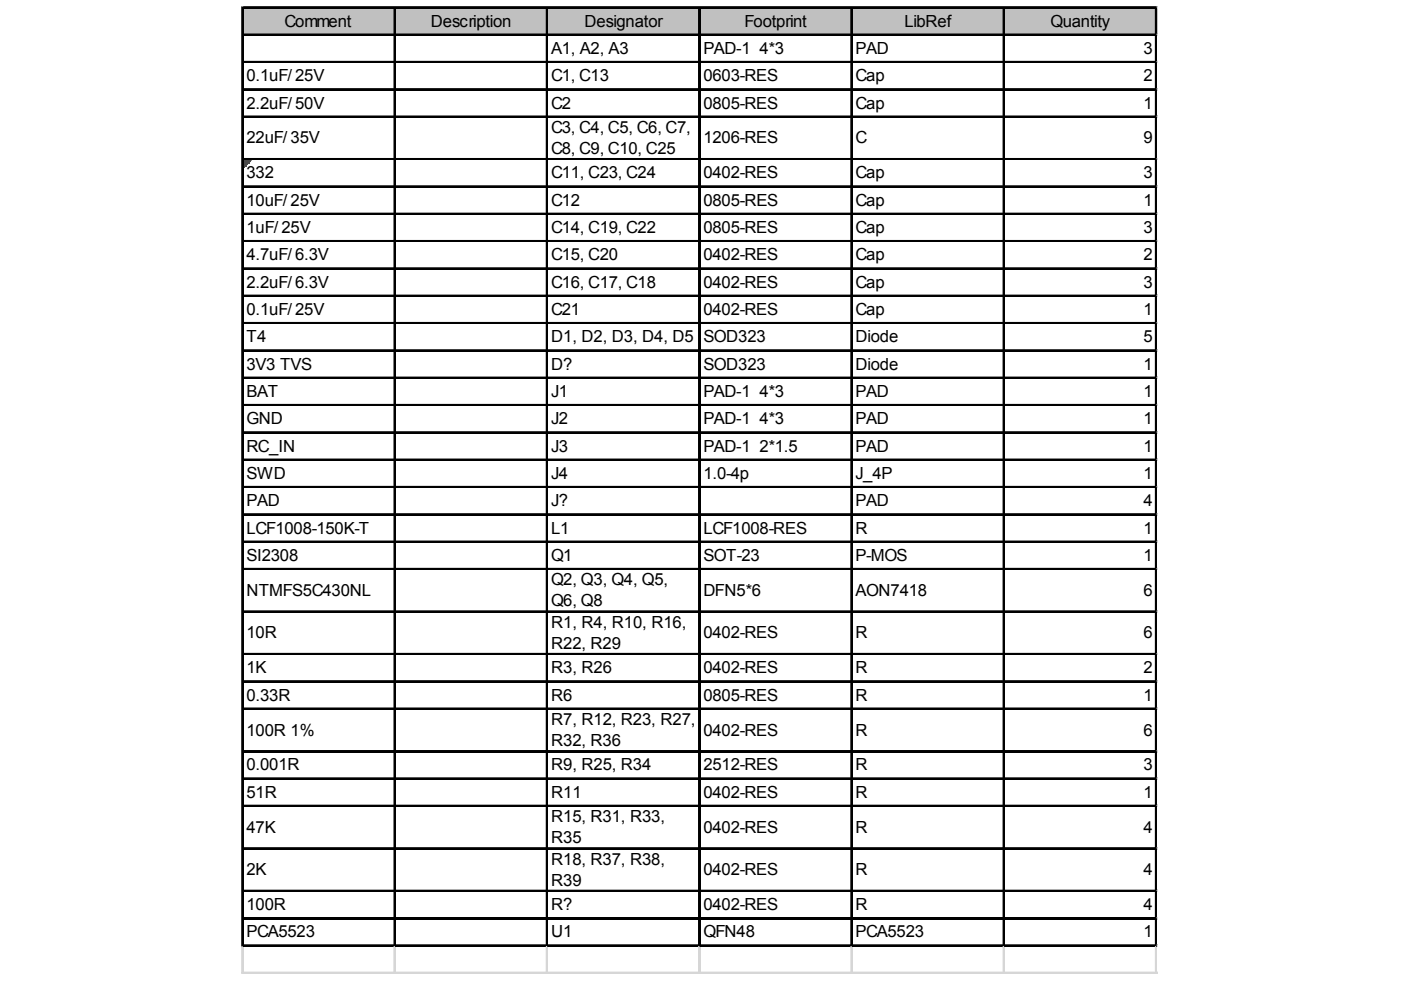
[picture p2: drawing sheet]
<svg xmlns="http://www.w3.org/2000/svg" width="287mm" height="202mm" viewBox="0 0 287 202" stroke-linecap="round" stroke-linejoin="round" font-family="sans-serif">
<defs><g id="words">
<g font-size="3.4">
<text x="58.3" y="5.4">Comment</text>
<text x="88.2" y="5.4">Description</text>
<text x="119.7" y="5.4">Designator</text>
<text x="152.4" y="5.4">Footprint</text>
<text x="185.1" y="5.4">LibRef</text>
<text x="215.1" y="5.4">Quantity</text>
<text x="112.8" y="11">A1, A2, A3</text>
<text x="144" y="11">PAD-1</text>
<text x="155.5" y="11">4*3</text>
<text x="175.2" y="11">PAD</text>
<text x="234.1" y="11">3</text>
<text x="50.5" y="16.6">0.1uF/ 25V</text>
<text x="112.8" y="16.6">C1, C13</text>
<text x="144" y="16.6">0603-RES</text>
<text x="175.2" y="16.6">Cap</text>
<text x="234.1" y="16.6">2</text>
<text x="50.5" y="22.2">2.2uF/ 50V</text>
<text x="112.8" y="22.2">C2</text>
<text x="144" y="22.2">0805-RES</text>
<text x="175.2" y="22.2">Cap</text>
<text x="234.1" y="22.2">1</text>
<text x="50.5" y="29.4">22uF/ 35V</text>
<text x="112.8" y="27.2">C3, C4, C5, C6, C7,</text>
<text x="144" y="29.4">1206-RES</text>
<text x="175.2" y="29.4">C</text>
<text x="234.1" y="29.4">9</text>
<text x="112.8" y="31.6">C8, C9, C10, C25</text>
<text x="50.5" y="36.5">332</text>
<text x="112.8" y="36.5">C11, C23, C24</text>
<text x="144" y="36.5">0402-RES</text>
<text x="175.2" y="36.5">Cap</text>
<text x="234.1" y="36.5">3</text>
<text x="50.5" y="42.1">10uF/ 25V</text>
<text x="50.5" y="47.7">1uF/ 25V</text>
<text x="112.8" y="42.1">C12</text>
<text x="112.8" y="47.7">C14, C19, C22</text>
<text x="144" y="42.1">0805-RES</text>
<text x="144" y="47.7">0805-RES</text>
<text x="175.2" y="42.1">Cap</text>
<text x="175.2" y="47.7">Cap</text>
<text x="234.1" y="42.1">1</text>
<text x="234.1" y="47.7">3</text>
<text x="50.5" y="53.3">4.7uF/ 6.3V</text>
<text x="112.8" y="53.3">C15, C20</text>
<text x="144" y="53.3">0402-RES</text>
<text x="175.2" y="53.3">Cap</text>
<text x="234.1" y="53.3">2</text>
<text x="50.5" y="58.9">2.2uF/ 6.3V</text>
<text x="112.8" y="58.9">C16, C17, C18</text>
<text x="144" y="58.9">0402-RES</text>
<text x="175.2" y="58.9">Cap</text>
<text x="234.1" y="58.9">3</text>
<text x="50.5" y="64.5">0.1uF/ 25V</text>
<text x="112.8" y="64.5">C21</text>
<text x="144" y="64.5">0402-RES</text>
<text x="175.2" y="64.5">Cap</text>
<text x="234.1" y="64.5">1</text>
<text x="50.5" y="70.1">T4</text>
<text x="112.8" y="70.1">D1, D2, D3, D4, D5</text>
<text x="144" y="70.1">SOD323</text>
<text x="175.2" y="70.1">Diode</text>
<text x="234.1" y="70.1">5</text>
<text x="50.5" y="75.7">3V3 TVS</text>
<text x="112.8" y="75.7">D?</text>
<text x="144" y="75.7">SOD323</text>
<text x="175.2" y="75.7">Diode</text>
<text x="234.1" y="75.7">1</text>
<text x="50.5" y="81.3">BAT</text>
<text x="112.8" y="81.3">J1</text>
<text x="144" y="81.3">PAD-1</text>
<text x="155.5" y="81.3">4*3</text>
<text x="175.2" y="81.3">PAD</text>
<text x="234.1" y="81.3">1</text>
<text x="50.5" y="86.9">GND</text>
<text x="112.8" y="86.9">J2</text>
<text x="144" y="86.9">PAD-1</text>
<text x="155.5" y="86.9">4*3</text>
<text x="175.2" y="86.9">PAD</text>
<text x="234.1" y="86.9">1</text>
<text x="50.5" y="92.5">RC_IN</text>
<text x="112.8" y="92.5">J3</text>
<text x="144" y="92.5">PAD-1</text>
<text x="155.5" y="92.5">2*1.5</text>
<text x="175.2" y="92.5">PAD</text>
<text x="234.1" y="92.5">1</text>
<text x="50.5" y="98.1">SWD</text>
<text x="112.8" y="98.1">J4</text>
<text x="144" y="98.1">1.0-4p</text>
<text x="175.2" y="98.1">J_4P</text>
<text x="234.1" y="98.1">1</text>
<text x="50.5" y="103.7">PAD</text>
<text x="112.8" y="103.7">J?</text>
<text x="175.2" y="103.7">PAD</text>
<text x="234.1" y="103.7">4</text>
<text x="50.5" y="109.3">LCF1008-150K-T</text>
<text x="112.8" y="109.3">L1</text>
<text x="144" y="109.3">LCF1008-RES</text>
<text x="175.2" y="109.3">R</text>
<text x="234.1" y="109.3">1</text>
<text x="50.5" y="114.9">SI2308</text>
<text x="112.8" y="114.9">Q1</text>
<text x="112.8" y="119.9">Q2, Q3, Q4, Q5,</text>
<text x="144" y="114.9">SOT-23</text>
<text x="175.2" y="114.9">P-MOS</text>
<text x="234.1" y="114.9">1</text>
<text x="50.5" y="122">NTMFS5C430NL</text>
<text x="112.8" y="124.2">Q6, Q8</text>
<text x="144" y="122">DFN5*6</text>
<text x="175.2" y="122">AON7418</text>
<text x="234.1" y="122">6</text>
<text x="50.5" y="130.7">10R</text>
<text x="112.8" y="128.6">R1, R4, R10, R16,</text>
<text x="144" y="130.7">0402-RES</text>
<text x="175.2" y="130.7">R</text>
<text x="234.1" y="130.7">6</text>
<text x="50.5" y="137.9">1K</text>
<text x="112.8" y="132.9">R22, R29</text>
<text x="112.8" y="137.9">R3, R26</text>
<text x="144" y="137.9">0402-RES</text>
<text x="175.2" y="137.9">R</text>
<text x="234.1" y="137.9">2</text>
<text x="50.5" y="143.5">0.33R</text>
<text x="112.8" y="143.5">R6</text>
<text x="144" y="143.5">0805-RES</text>
<text x="175.2" y="143.5">R</text>
<text x="234.1" y="143.5">1</text>
<text x="112.8" y="148.5">R7, R12, R23, R27,</text>
<text x="50.5" y="150.6">100R 1%</text>
<text x="112.8" y="152.8">R32, R36</text>
<text x="144" y="150.6">0402-RES</text>
<text x="175.2" y="150.6">R</text>
<text x="234.1" y="150.6">6</text>
<text x="50.5" y="157.8">0.001R</text>
<text x="112.8" y="157.8">R9, R25, R34</text>
<text x="144" y="157.8">2512-RES</text>
<text x="175.2" y="157.8">R</text>
<text x="234.1" y="157.8">3</text>
<text x="50.5" y="163.4">51R</text>
<text x="112.8" y="163.4">R11</text>
<text x="144" y="163.4">0402-RES</text>
<text x="175.2" y="163.4">R</text>
<text x="234.1" y="163.4">1</text>
<text x="50.5" y="170.5">47K</text>
<text x="112.8" y="168.4">R15, R31, R33,</text>
<text x="112.8" y="172.7">R35</text>
<text x="144" y="170.5">0402-RES</text>
<text x="175.2" y="170.5">R</text>
<text x="234.1" y="170.5">4</text>
<text x="50.5" y="179.2">2K</text>
<text x="112.8" y="177.1">R18, R37, R38,</text>
<text x="144" y="179.2">0402-RES</text>
<text x="175.2" y="179.2">R</text>
<text x="234.1" y="179.2">4</text>
<text x="112.8" y="181.4">R39</text>
<text x="50.5" y="186.4">100R</text>
<text x="50.5" y="192">PCA5523</text>
<text x="112.8" y="186.4">R?</text>
<text x="112.8" y="192">U1</text>
<text x="144" y="186.4">0402-RES</text>
<text x="144" y="192">QFN48</text>
<text x="175.2" y="186.4">R</text>
<text x="175.2" y="192">PCA5523</text>
<text x="234.1" y="186.4">4</text>
<text x="234.1" y="192">1</text>
</g>
</g></defs>
<path d="M49.8 1.7h187.1v5.6h-187.1z" fill="#c0c0c0"/>
<path d="M49.8 32.8h1.6" fill="none" stroke="#008000" stroke-width=".31"/>
<path d="M49.8 32.8h1.6v.3h-1.6z" fill="#008000"/>
<path d="M49.8 33.1h1.3" fill="none" stroke="#008000" stroke-width=".31"/>
<path d="M49.8 33.1h1.3v.3h-1.3z" fill="#008000"/>
<path d="M49.8 33.4h1" fill="none" stroke="#008000" stroke-width=".31"/>
<path d="M49.8 33.4h1v.4h-1z" fill="#008000"/>
<path d="M49.8 33.8h.7" fill="none" stroke="#008000" stroke-width=".31"/>
<path d="M49.8 33.8h.7v.3h-.7z" fill="#008000"/>
<path d="M49.8 34.1h.4" fill="none" stroke="#008000" stroke-width=".31"/>
<path d="M49.8 34.1h.4v.3h-.4z" fill="#008000"/>
<g fill="none" stroke="#000" stroke-width=".31">
<path d="M49.5 1.4v192.5M49.7 1.4v192.5M49.8 1.4h187.1M49.8 1.6h187.1M49.8 7h187.1M49.8 7.2h187.1M49.8 12.6h187.1M49.8 12.8h187.1M49.8 18.2h187.1M49.8 18.4h187.1M80.7 1.7v192.2M80.9 1.7v192.2"/>
<path d="M111.9 1.7v192.2M112 1.7v192.2M143.1 1.7v192.2M143.2 1.7v192.2M174.2 1.7v192.2M174.4 1.7v192.2M205.4 1.7v192.2M205.6 1.7v192.2M236.6 1.7v192.2M236.7 1.7v192.2M49.8 23.8h187.1M49.8 24h187.1"/>
<path d="M49.8 32.5h187.1M49.8 32.7h187.1M49.8 38.1h187.1M49.8 38.3h187.1M49.8 43.7h187.1M49.8 43.9h187.1M49.8 49.3h187.1M49.8 49.5h187.1M49.8 54.9h187.1M49.8 55.1h187.1M49.8 60.5h187.1M49.8 60.6h187.1"/>
<path d="M49.8 66.1h187.1M49.8 66.2h187.1M49.8 71.7h187.1M49.8 71.8h187.1M49.8 77.3h187.1M49.8 77.4h187.1M49.8 82.9h187.1M49.8 83h187.1M49.8 88.5h187.1M49.8 88.6h187.1M49.8 94.1h187.1M49.8 94.2h187.1"/>
<path d="M49.8 99.7h187.1M49.8 99.8h187.1M49.8 105.3h187.1M49.8 105.4h187.1M49.8 110.9h187.1M49.8 111h187.1M49.8 116.5h187.1M49.8 116.6h187.1M49.8 125.2h187.1M49.8 125.3h187.1M49.8 133.9h187.1M49.8 134h187.1"/>
<path d="M49.8 139.5h187.1M49.8 139.6h187.1M49.8 145.1h187.1M49.8 145.2h187.1M49.8 153.8h187.1M49.8 153.9h187.1M49.8 159.4h187.1M49.8 159.5h187.1M49.8 165h187.1M49.8 165.1h187.1M49.8 173.7h187.1M49.8 173.8h187.1"/>
<path d="M49.8 182.4h187.1M49.8 182.5h187.1M49.8 188h187.1M49.8 188.1h187.1M49.8 193.6h187.1M49.8 193.7h187.1"/>
</g>
<g fill="none" stroke="#d4d4d4" stroke-width=".31">
<path d="M236.9 1.4h.1M49.5 193.9v5.6M49.7 193.9v5.6M80.7 193.9v5.6M80.9 193.9v5.6M111.9 193.9v5.6M112 193.9v5.6M143.1 193.9v5.6M143.2 193.9v5.6M174.2 193.9v5.6M174.4 193.9v5.6M205.4 193.9v5.6"/>
<path d="M205.6 193.9v5.6M236.6 193.9v5.6M236.7 193.9v5.6"/>
</g>
<path d="M236.9 1.4v.3z" fill="#d4d4d4"/>
<path d="M236.9 7h.1" fill="none" stroke="#d4d4d4" stroke-width=".31"/>
<path d="M236.9 7v.3z" fill="#d4d4d4"/>
<path d="M236.9 12.6h.1" fill="none" stroke="#d4d4d4" stroke-width=".31"/>
<path d="M236.9 12.6v.3z" fill="#d4d4d4"/>
<path d="M236.9 18.2h.1" fill="none" stroke="#d4d4d4" stroke-width=".31"/>
<path d="M236.9 18.2v.3z" fill="#d4d4d4"/>
<path d="M236.9 23.8h.1" fill="none" stroke="#d4d4d4" stroke-width=".31"/>
<path d="M236.9 23.8v.3z" fill="#d4d4d4"/>
<path d="M236.9 32.5h.1" fill="none" stroke="#d4d4d4" stroke-width=".31"/>
<path d="M236.9 32.5v.3z" fill="#d4d4d4"/>
<path d="M236.9 38.1h.1" fill="none" stroke="#d4d4d4" stroke-width=".31"/>
<path d="M236.9 38.1v.3z" fill="#d4d4d4"/>
<path d="M236.9 43.7h.1" fill="none" stroke="#d4d4d4" stroke-width=".31"/>
<path d="M236.9 43.7v.3z" fill="#d4d4d4"/>
<path d="M236.9 49.3h.1" fill="none" stroke="#d4d4d4" stroke-width=".31"/>
<path d="M236.9 49.3v.3z" fill="#d4d4d4"/>
<path d="M236.9 54.9h.1" fill="none" stroke="#d4d4d4" stroke-width=".31"/>
<path d="M236.9 54.9v.3z" fill="#d4d4d4"/>
<path d="M236.9 60.5h.1" fill="none" stroke="#d4d4d4" stroke-width=".31"/>
<path d="M236.9 60.5v.3z" fill="#d4d4d4"/>
<path d="M236.9 66.1h.1" fill="none" stroke="#d4d4d4" stroke-width=".31"/>
<path d="M236.9 66.1v.3z" fill="#d4d4d4"/>
<path d="M236.9 71.7h.1" fill="none" stroke="#d4d4d4" stroke-width=".31"/>
<path d="M236.9 71.7v.3z" fill="#d4d4d4"/>
<path d="M236.9 77.3h.1" fill="none" stroke="#d4d4d4" stroke-width=".31"/>
<path d="M236.9 77.3v.3z" fill="#d4d4d4"/>
<path d="M236.9 82.9h.1" fill="none" stroke="#d4d4d4" stroke-width=".31"/>
<path d="M236.9 82.9v.3z" fill="#d4d4d4"/>
<path d="M236.9 88.5h.1" fill="none" stroke="#d4d4d4" stroke-width=".31"/>
<path d="M236.9 88.5v.3z" fill="#d4d4d4"/>
<path d="M236.9 94.1h.1" fill="none" stroke="#d4d4d4" stroke-width=".31"/>
<path d="M236.9 94.1v.3z" fill="#d4d4d4"/>
<path d="M236.9 99.7h.1" fill="none" stroke="#d4d4d4" stroke-width=".31"/>
<path d="M236.9 99.7v.3z" fill="#d4d4d4"/>
<path d="M236.9 105.3h.1" fill="none" stroke="#d4d4d4" stroke-width=".31"/>
<path d="M236.9 105.3v.3z" fill="#d4d4d4"/>
<path d="M236.9 110.9h.1" fill="none" stroke="#d4d4d4" stroke-width=".31"/>
<path d="M236.9 110.9v.3z" fill="#d4d4d4"/>
<path d="M236.9 116.5h.1" fill="none" stroke="#d4d4d4" stroke-width=".31"/>
<path d="M236.9 116.5v.3z" fill="#d4d4d4"/>
<path d="M236.9 125.2h.1" fill="none" stroke="#d4d4d4" stroke-width=".31"/>
<path d="M236.9 125.2v.3z" fill="#d4d4d4"/>
<path d="M236.9 133.9h.1" fill="none" stroke="#d4d4d4" stroke-width=".31"/>
<path d="M236.9 133.9v.3z" fill="#d4d4d4"/>
<path d="M236.9 139.5h.1" fill="none" stroke="#d4d4d4" stroke-width=".31"/>
<path d="M236.9 139.5v.3z" fill="#d4d4d4"/>
<path d="M236.9 145.1h.1" fill="none" stroke="#d4d4d4" stroke-width=".31"/>
<path d="M236.9 145.1v.3z" fill="#d4d4d4"/>
<path d="M236.9 153.8h.1" fill="none" stroke="#d4d4d4" stroke-width=".31"/>
<path d="M236.9 153.8v.3z" fill="#d4d4d4"/>
<path d="M236.9 159.4h.1" fill="none" stroke="#d4d4d4" stroke-width=".31"/>
<path d="M236.9 159.4v.3z" fill="#d4d4d4"/>
<path d="M236.9 165h.1" fill="none" stroke="#d4d4d4" stroke-width=".31"/>
<path d="M236.9 165v.3z" fill="#d4d4d4"/>
<path d="M236.9 173.7h.1" fill="none" stroke="#d4d4d4" stroke-width=".31"/>
<path d="M236.9 173.7v.3z" fill="#d4d4d4"/>
<path d="M236.9 182.4h.1" fill="none" stroke="#d4d4d4" stroke-width=".31"/>
<path d="M236.9 182.4v.3z" fill="#d4d4d4"/>
<path d="M236.9 188h.1" fill="none" stroke="#d4d4d4" stroke-width=".31"/>
<path d="M236.9 188v.3z" fill="#d4d4d4"/>
<path d="M236.9 193.6h.1" fill="none" stroke="#d4d4d4" stroke-width=".31"/>
<path d="M236.9 193.6v.3z" fill="#d4d4d4"/>
<path d="M49.5 199.2h187.4M49.5 199.3h187.4" fill="none" stroke="#d4d4d4" stroke-width=".31"/>
<use href="#words"/>
</svg>
